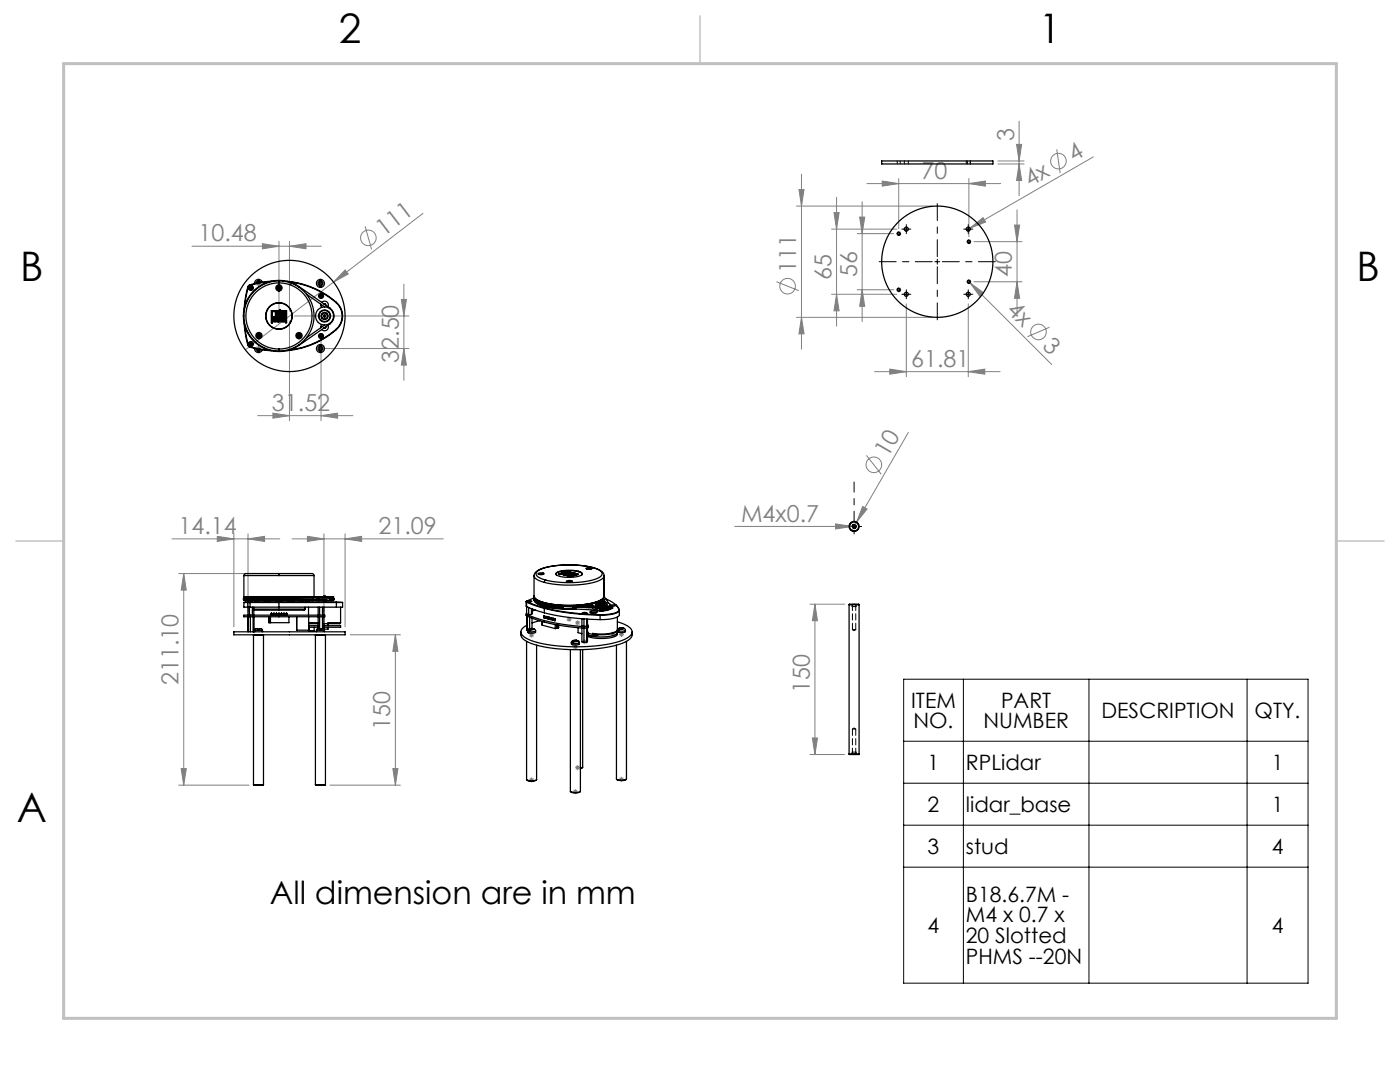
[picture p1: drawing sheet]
<svg xmlns="http://www.w3.org/2000/svg" width="279mm" height="216mm" viewBox="0 0 279 216" stroke-linecap="round" stroke-linejoin="round" font-family="sans-serif">
<defs><g id="words">
<g font-size="8.1">
<text x="67.6" y="8.5">2</text>
<text x="207.3" y="8.5">1</text>
<text x="4" y="56.2">B</text>
<text x="270.7" y="56.2">B</text>
<text x="3.3" y="164.1">A</text>
</g>
<text font-size="6.3" x="53.9" y="180.3">All dimension are in mm</text>
<g font-size="4.7" fill="#808080">
<text x="202.4" y="28.1" transform="rotate(-90 202.4 28.1)">3</text>
<text x="183.9" y="35.6">70</text>
<text x="214.3" y="32.3" transform="rotate(-30 214.3 32.3)">4</text>
<text x="205.6" y="37.4" transform="rotate(-30 205.6 37.4)">4x</text>
<text x="76.6" y="47.3" transform="rotate(-38 76.6 47.3)">111</text>
<text x="39.6" y="48.1">10.48</text>
<text x="158.9" y="54.5" transform="rotate(-90 158.9 54.5)">111</text>
<text x="165.9" y="55.9" transform="rotate(-90 165.9 55.9)">65</text>
<text x="171.1" y="55.3" transform="rotate(-90 171.1 55.3)">56</text>
<text x="202" y="55.3" transform="rotate(-90 202 55.3)">40</text>
<text x="200.7" y="62.1" transform="rotate(45 200.7 62.1)">4x</text>
<text x="207.9" y="69.3" transform="rotate(45 207.9 69.3)">3</text>
<text x="79.6" y="72.4" transform="rotate(-90 79.6 72.4)">32.50</text>
<text x="181.8" y="73.1">61.81</text>
<text x="54.3" y="81.9">31.52</text>
<text x="177.2" y="91.4" transform="rotate(-60 177.2 91.4)">10</text>
<text x="35.6" y="106.5">14.14</text>
<text x="75.6" y="106.5">21.09</text>
<text x="147.9" y="104.1">M4x0.7</text>
<text x="35.7" y="136.7" transform="rotate(-90 35.7 136.7)">211.10</text>
<text x="161.6" y="138.4" transform="rotate(-90 161.6 138.4)">150</text>
<text x="77.9" y="145.7" transform="rotate(-90 77.9 145.7)">150</text>
</g>
<g font-size="4.2">
<text x="181.8" y="141.2">ITEM</text>
<text x="199.8" y="141.2">PART</text>
<text x="219.8" y="143.2">DESCRIPTION</text>
<text x="250.4" y="143.2">QTY.</text>
<text x="182.3" y="145.3">NO.</text>
<text x="196.3" y="145.3">NUMBER</text>
<text x="185.1" y="153.6">1</text>
<text x="192.8" y="153.6">RPLidar</text>
<text x="253.8" y="153.6">1</text>
<text x="185.1" y="162">2</text>
<text x="192.8" y="162">lidar_base</text>
<text x="253.8" y="162">1</text>
<text x="185.1" y="170.4">3</text>
<text x="192.8" y="170.4">stud</text>
<text x="253.8" y="170.4">4</text>
<text x="192.8" y="180">B18.6.7M -</text>
<text x="192.8" y="184.1">M4 x 0.7 x</text>
<text x="185.1" y="186.1">4</text>
<text x="192.8" y="188.2">20 Slotted</text>
<text x="253.8" y="186.1">4</text>
<text x="192.8" y="192.3">PHMS --20N</text>
</g>
</g></defs>
<g fill="none" stroke="#808080" stroke-width=".2">
<path d="M159.4 37.8h1.1l-.5 3.3zM160 34.8v34.9M167 39.4v25.7M173 36.6h26.7M176.1 36.1l3.3 .5-3.3 .5zM179.4 35.6v10M193.4 36.6l3.3-.5v1zM193.4 35.6v11.6M199.2 32.7h5.2M199.2 32.1h5.2M202.9 28.8h1l-.5 3.3zM203.4 24.2v14.9"/>
<path d="M203.4 32.7l.5 3.3h-1zM210.9 29.8l.7 4.7M218.2 31.3l-25.3 14.6M38.3 49.1h25.8M49.6 57.4h1M49.7 57.1l.7 .7M50.1 56.9v1M50.4 57.1l-.7 .7M51.1 56.5h1M51.2 56.2l.7 .7M51.6 56v1M51.9 56.2l-.7 .7"/>
<path d="M52.4 48.6l3.3 .5-3.3 .5zM55.7 48.1v13.9M57.8 49.1l3.3-.5v1zM57.8 48.1v13.9M63.4 56.5h1M63.6 59h1M63.6 56.2l.7 .7M63.7 58.7l.7 .7M63.9 56v1M64.1 58.5v1M64.3 56.2l-.7 .7M64.4 58.7l-.7 .7"/>
<path d="M68.9 53.9l.6 .8-2.9 1.6zM72.9 45.2l1.3 4.6M80.1 59.7h1l-.5 3.3zM80.6 56.7v19.2M84.4 42.6l-35.4 27.2M155 56.2l4.4 1.8M159 41.1h27.1M166 45.7h13M166 58.7h13M166.4 42.4h1.1l-.5 3.3zM167 58.7l.5 3.3h-1.1zM171.1 46.6h7.3"/>
<path d="M171.1 57.8h7.3M171.6 43.3h1l-.5 3.3zM172.1 57.8l.5 3.3h-1zM172.1 40.3v23.9M178.9 46.6h1M178.9 57.8h1M179 46.3l.7 .7M179 57.5l.7 .7M179.4 46.1v1M179.4 57.3v1M179.7 46.3l-.7 .7M179.7 57.5l-.7 .7"/>
<path d="M192.9 56.2h1M192.9 48.2h1M193 55.9l.7 .7M193 47.9l.7 .7M193.4 47.7v1M193.4 55.7v1M193.6 56.4l2.7 2-.8 .7zM193.6 56.4l16.3 16.3M193.6 45.5l2.6-2.1 .5 .9zM193.7 55.9l-.7 .7M193.7 47.9l-.7 .7M194.4 56.2h9.6"/>
<path d="M194.4 48.2h9.6M202.5 44.9h1l-.5 3.3zM203 56.2l.5 3.3h-1zM203 41.9v20.7M49.6 68.6h1M49.7 68.3l.7 .7M50.1 68.1v1M50.4 68.3l-.7 .7M51.1 69.5h1M51.2 69.2l.7 .7M51.6 69v1M51.9 69.2l-.7 .7"/>
<path d="M57.8 64v19.9M58.8 63h22.8M63.4 69.5h1M63.6 67h1M63.6 69.2l.7 .7M63.7 66.7l.7 .7M63.9 69v1M64.1 68v15.9M64.1 66.5v1M64.3 69.2l-.7 .7M64.4 66.7l-.7 .7M64.9 69.5h16.7"/>
<path d="M80.6 69.5l.5 3.4h-1zM159 63.3h27.1M160 63.3l.5 3.3h-1.1zM174.5 74.2h25.1M177.6 73.7l3.3 .5-3.3 .5zM180.9 60.6v14.6M193.2 74.2l3.3-.5v1zM193.2 60.6v14.6M209.5 65.3l-4.4 1.9M51.4 82.9h19M54.5 82.4l3.3 .5-3.3 .5zM64.1 82.9l3.3-.5v1z"/>
<path d="M172.9 90.9l3 3.7M181.3 86.3l-10.3 17.9M34.3 107.5h21.5M35.7 114.4h19M36.7 114.4l.5 3.3h-1zM36.7 114.4v42.3M43.4 107l3.3 .5-3.3 .5zM46.7 106.5v18.6M49.5 107.5l3.3-.5v1zM49.5 106.5v15.6M58.3 107.5h30.2M61.3 107l3.3 .5-3.3 .5z"/>
<path d="M64.6 106.5v15.6M68.9 107.5l3.3-.5v1zM68.9 106.5v18.6M166.7 104.5l3.4 .5-3.4 .6zM170.1 104.7l.7 .7M170.5 104.5v1M170.8 104.7l-.7 .7M171 105h-24.4M171 104.2l-1 1.7M172.2 101.1l.8 .5-2 2.6zM69.9 126.7h10M78.9 126.7v30"/>
<path d="M78.9 126.7l.5 3.3h-1zM105.2 125.7h1M105.3 125.3l.7 .7M105.6 126.7h1M105.7 125.2v1M105.7 126.4l.7 .7M106 125.3l-.7 .7M106.1 126.2v1M106.4 126.4l-.7 .7M113.1 123.6h1M113.2 123.2l.7 .7M113.6 123.1v1"/>
<path d="M113.9 123.2l-.7 .7M114.3 129.1h1M114.5 128.7l.7 .7M114.8 124.3h1M114.8 128.6v1M114.9 123.9l.7 .7M115.2 128.7l-.7 .7M115.3 123.8v1M115.6 123.9l-.7 .7M116.2 128h1M116.3 127.7l.7 .7M116.7 127.5v1"/>
<path d="M117 127.7l-.7 .7M121.8 126.5h1M122 126.2l.7 .7M122.3 126v1M122.7 126.2l-.7 .7M123.5 126.6h1M123.7 126.3l.7 .7M124 126.1v1M124.4 126.3l-.7 .7M161.6 120.6h7M162.6 120.6v30M162.6 120.6l.5 3.3h-1z"/>
<path d="M35.7 156.7h14M36.2 153.4h1l-.5 3.3zM65.8 156.7h14.1M78.4 153.4h1l-.5 3.3zM105.6 155.6h1M105.7 155.3l.7 .7M106.1 155.1v1M106.4 155.3l-.7 .7M114.3 158h1M114.5 157.6l.7 .7M114.8 153.2h1M114.8 157.5v1"/>
<path d="M114.9 152.8l.7 .7M115.2 157.6l-.7 .7M115.3 152.7v1M115.6 152.8l-.7 .7M123.5 155.5h1M123.7 155.2l.7 .7M124 155v1M124.4 155.2l-.7 .7M161.6 150.6h7M162.1 147.3h1l-.5 3.3z"/>
<circle cx="211.2" cy="32.1" r="1.56"/>
<circle cx="73.5" cy="47.5" r="1.56"/>
<circle cx="157.2" cy="57.1" r="1.56"/>
<circle cx="207.3" cy="66.2" r="1.56"/>
<circle cx="174.4" cy="92.7" r="1.56"/>
</g>
<g fill="none" stroke="#000" stroke-width=".2">
<path d="M179.4 57.5l-.3 .3M179.4 46.3l-.3 .3M179.7 57.8l-.3 .3M179.7 46.6l-.3 .3M180.4 58.7h1M180.4 45.7h1M180.9 45.2v1M180.9 58.2v1M186.6 52.2h1M187.1 51.7v1M192.7 58.7h1M192.7 45.7h1"/>
<path d="M193.2 45.2v1M193.2 58.2v1M193.4 55.9l-.3 .3M193.4 47.9l-.3 .3M193.7 56.2l-.3 .3M193.7 48.2l-.3 .3M170 105h1M170.1 105.1a.4 .4 0 0 1 .3-.5 .4 .4 0 0 1 .5 .5 .4 .4 0 0 1-.6 .3M170.5 104.5v1M170.1 120.6v.4M170.9 120.6v.4M180.3 135.5h80.8v60.7h-80.8z"/>
<path d="M192.3 135.5v60.7M217.3 135.5v60.7M248.9 135.5v60.7M170.1 150.1v.5M170.9 150.1v.5M180.3 156.3h80.8M180.3 147.9h80.8M180.3 164.7h80.8M180.3 173h80.8"/>
</g>
<path d="M139.7 3.2v9.5M3.2 107.9h9.5M266.7 107.9h9.5" fill="none" stroke="#c0c0c0" stroke-width=".3"/>
<path d="M12.7 12.7h254v190.5h-254z" fill="none" stroke="#c0c0c0" stroke-width=".6"/>
<path d="M186.1 52.2h-10.6M187.1 51.2v-10.6M187.1 53.2v10.6M188.1 52.2h10.6" fill="none" stroke="#000" stroke-width=".2" stroke-dasharray="15.2 1.3 1.3 1.3" stroke-dashoffset="11.8"/>
<g fill="none" stroke="#000" stroke-width=".2" stroke-dasharray="15.2 1.3 1.3 1.3">
<path d="M180.4 58.7h-.4M180.4 45.7h-.4M180.9 58.2v-.4M180.9 59.2v.4M180.9 45.2v-.4M180.9 46.2v.4M181.4 58.7h.4M181.4 45.7h.4M192.7 58.7h-.4M192.7 45.7h-.4M193.2 58.2v-.4M193.2 59.2v.4"/>
<path d="M193.2 45.2v-.4M193.2 46.2v.4M193.7 58.7h.4M193.7 45.7h.4M169.5 105h-.5M170.5 106v.5M171.5 105h.5"/>
</g>
<path d="M170.5 104v-7.8" fill="none" stroke="#000" stroke-width=".2" stroke-dasharray="15.2 1.3 1.3 1.3" stroke-dashoffset="13.2"/>
<path d="M170.1 121h.8M170.9 150.1h-.8" fill="none" stroke="#000" stroke-width=".2" stroke-dasharray="1.3 .6" stroke-dashoffset=".4"/>
<g fill="#808080">
<path d="M166.7 104.5l3.4 .5-3.4 .6z"/>
<path d="M193.6 45.5l2.6-2.1 .5 .9z"/>
<path d="M68.9 53.9l.6 .8-2.9 1.6z"/>
<path d="M172.2 101.1l.8 .5-2 2.6z"/>
<path d="M193.6 56.4l2.7 2-.8 .7z"/>
<path d="M49.5 107.5l3.3-.5v1zM43.4 107l3.3 .5-3.3 .5z"/>
<path d="M64.1 82.9l3.3-.5v1zM54.5 82.4l3.3 .5-3.3 .5zM193.2 74.2l3.3-.5v1zM177.6 73.7l3.3 .5-3.3 .5zM193.4 36.6l3.3-.5v1zM176.1 36.1l3.3 .5-3.3 .5z"/>
<path d="M61.3 107l3.3 .5-3.3 .5zM68.9 107.5l3.3-.5v1z"/>
<path d="M52.4 48.6l3.3 .5-3.3 .5zM57.8 49.1l3.3-.5v1z"/>
<path d="M80.6 69.5l.5 3.4h-1zM80.1 59.7h1l-.5 3.3zM203.4 32.7l.5 3.3h-1zM202.9 28.8h1l-.5 3.3z"/>
<path d="M78.9 126.7l.5 3.3h-1zM78.4 153.4h1l-.5 3.3zM159.4 37.8h1.1l-.5 3.3zM160 63.3l.5 3.3h-1.1zM166.4 42.4h1.1l-.5 3.3zM167 58.7l.5 3.3h-1.1zM162.6 120.6l.5 3.3h-1zM162.1 147.3h1l-.5 3.3z"/>
<path d="M36.7 114.4l.5 3.3h-1zM36.2 153.4h1l-.5 3.3z"/>
<path d="M171.6 43.3h1l-.5 3.3zM172.1 57.8l.5 3.3h-1zM202.5 44.9h1l-.5 3.3zM203 56.2l.5 3.3h-1z"/>
</g>
<path d="M179.1 57.8l.3 .3v-.3zM179.4 57.5v.3h.3zM193.1 56.2l.3 .3v-.3zM193.4 55.9v.3h.3zM193.1 48.2l.3 .3v-.3zM193.4 47.9v.3h.3zM179.1 46.6l.3 .3v-.3zM179.4 46.3v.3h.3z" fill="#000"/>
<g fill="none" stroke="#000" stroke-width=".25">
<path d="M176 32.1h22.2v.6h-22.2zM49.4 57.3h.1M49.4 57.3l-.4 2.3-.3 2M49.5 57.3l-.7 3.9M49.9 56.8l-.5 .5M49.9 56.8v.1M49.9 56.9l-.4 .4M51.4 56.1v-.3h.2h.1v.3M51.4 56.1l-.3 .4M51.4 56.1v.4M51.7 56.1l.3 .3M51.7 56.1v.3"/>
<path d="M52.3 56.3a.8 .8 0 0 0-.9-.5 .8 .8 0 0 0-.6 .8M53.8 56.2l-3.9 .7M54.2 56.1l-2.2 .3-2.1 .4M55.7 56.4a6.6 6.6 0 0 0-6.6 6.6 6.6 6.6 0 0 0 6.6 6.6M55.7 56.4a6.6 6.6 0 0 1 6.6 6.6 6.6 6.6 0 0 1-6.6 6.6M55.7 56.8a.62 .62 0 0 1 .6 .6 .62 .62 0 0 1-.6 .7M55.7 56.8a.62 .62 0 0 0-.6 .6 .62 .62 0 0 0 .6 .7M55.7 56.8v.2M55.7 57.9v.2M55.7 57a.42 .42 0 0 1 .4 .4 .42 .42 0 0 1-.4 .5M55.7 57a.42 .42 0 0 0-.4 .4 .42 .42 0 0 0 .4 .5M55.7 56v.4"/>
<path d="M55.7 56a7 7 0 0 1 7 7 7 7 0 0 1-7 7M55.7 56a7 7 0 0 0-7 7 7 7 0 0 0 7 7M57.2 56.1a17.5 17.5 0 0 1 9.9 4.2M57.7 56.2a17.4 17.4 0 0 1 9.4 4.2M58.1 56.7l-.1 .1M59.7 57.2a7.1 7.1 0 0 0-11.1 5.8M59.7 57.2v.1M59.7 57.2l6.2 4.3M61.2 58.7l3.6 2.5M63.8 56.1v-.3h.1h.2v.3M63.8 56.1a.48 .48 0 0 0-.3 .4 .48 .48 0 0 0 .3 .5M63.8 57v.3h.1h.2v-.3"/>
<path d="M63.8 56.1v.9M64.1 56.1a.48 .48 0 0 1 .3 .4 .48 .48 0 0 1-.3 .5M64.1 56.1v.9M48.6 63a7.1 7.1 0 0 0 11.1 5.9M48.6 63h.1M48.7 64.5l.3 2 .4 2.3M48.8 64.9l.7 3.9M49.4 68.8l.5 .5M49.5 68.8l.4 .4M49.5 68.8h-.1M49.9 69.3l2.1 .4 2.2 .3M49.9 69.2v.1"/>
<path d="M49.9 69.2l3.9 .7M50.8 69.5a.8 .8 0 0 0 .6 .8 .8 .8 0 0 0 .9-.5M51.1 69.6l.3 .4M51.4 70v.3h.2h.1v-.3M51.4 69.6v.4M51.7 66.3a.62 .62 0 0 1 .6 .7 .62 .62 0 0 1-.6 .6M51.7 66.3a.62 .62 0 0 0-.6 .7 .62 .62 0 0 0 .6 .6M51.7 66.3v.2M51.7 67.4v.2M51.7 66.5a.42 .42 0 0 1 .4 .5 .42 .42 0 0 1-.4 .4M51.7 66.5a.42 .42 0 0 0-.4 .5 .42 .42 0 0 0 .4 .4M51.7 69.7v.3"/>
<path d="M52 69.7l-.3 .3M54.1 63.2h.7v1h-.4l-.1 .2h-.2zM54.1 62h.7v.2h-.4l-.1 .8h-.2zM54.4 63.4h.2v.6h-.2zM55 63.2h.6v.6h-.4v.2h.4v.2h-.6zM55 62h.6v1h-.6zM55.2 62.2h.2v.6h-.2zM55.2 63.4h.2v.2h-.2zM55.7 60.4a2.66 2.66 0 0 1 2.6 2.6 2.66 2.66 0 0 1-2.6 2.7M55.7 60.4a2.66 2.66 0 0 0-2.7 2.6 2.66 2.66 0 0 0 2.7 2.7M55.7 69.6v.4M55.7 60.4h.1"/>
<path d="M55.7 65.6v.1M55.7 60.4a2.6 2.6 0 0 1 2.6 2.6 2.6 2.6 0 0 1-2.6 2.6M55.7 60.4a2.6 2.6 0 0 0-2.6 2.6 2.6 2.6 0 0 0 2.6 2.6M55.8 63.2h.6v1h-.6v-.6h.4v-.2h-.4zM55.8 61.8h.2v.2h.4v1h-.6zM56 62.2h.2v.6h-.2zM56 63.8h.2v.2h-.2zM56.6 62h.6v1h-.6zM56.6 63.2h.2v.4h.4v-.4h-.2v1.2h.2v-.6h-.4v.4h-.2zM56.8 62.2h.2v.6h-.2zM57 63.8h.1M57 63.6h.1"/>
<path d="M57 62.6v.1M59.7 66.3a.62 .62 0 0 1 .6 .7 .62 .62 0 0 1-.6 .6M59.7 66.3a.62 .62 0 0 0-.6 .7 .62 .62 0 0 0 .6 .6M59.7 66.3v.2M59.7 67.4v.2M59.7 66.5a.42 .42 0 0 1 .4 .5 .42 .42 0 0 1-.4 .4M59.7 66.5a.42 .42 0 0 0-.4 .5 .42 .42 0 0 0 .4 .4M59.7 68.8v.1M63.8 69.1v-.3h.1h.2v.3M63.8 69.1a.48 .48 0 0 0-.3 .4 .48 .48 0 0 0 .3 .5M63.8 70v.3h.1h.2v-.3M63.8 69.1v.9"/>
<path d="M64 63.8l-.1 .1M64 60.7l.2 .6M64.1 69.1a.48 .48 0 0 1 .3 .4 .48 .48 0 0 1-.3 .5M64.1 69.1v.9M64.2 64.8l-.2 .6M64.2 60.3a.76 .76 0 0 1 1-.1 .76 .76 0 0 1 .2 1M64.4 63.5l-.1 .1M64.6 63h.1M64.6 63a.2 .2 0 0 1 .2-.2 .2 .2 0 0 1 .2 .2M64.6 63a.2 .2 0 0 0 .2 .2 .2 .2 0 0 0 .2-.2M64.6 60.6l.4 .1v.2M64.7 63l.1 .1 .1-.1"/>
<path d="M64.7 63l.1-.1 .1 .1M64.7 60.7h.2l.1 .2M64.8 64.8l-3.6 2.6M64.9 63h.1M65 65.2l-.1 .2h-.2M65 65.2v.2l-.4 .1M65.3 62.5l-.1 .1M65.3 62.5a.7 .7 0 0 1 0 1 .7 .7 0 0 1-1 .1M65.3 62.5a.7 .7 0 0 0-1 .1 .7 .7 0 0 0 0 1M65.4 64.9a.76 .76 0 0 1-.2 1 .76 .76 0 0 1-1-.1M65.5 62.3a1.1 1.1 0 0 0-1.5 0 1.1 1.1 0 0 0 0 1.5M65.5 62.3a1.1 1.1 0 0 1 .1 1.5 1.1 1.1 0 0 1-1.6 0"/>
<path d="M65.6 62.2l-.1 .1M65.8 64.5l.1 .1M65.9 61.5a1.9 1.9 0 0 1 0 3.1M65.9 61.5l-.1 .1M65.9 64.6l-6.2 4.3M67.1 60.4a3.5 3.5 0 0 1 0 5.3M67.1 65.7v.1M67.1 65.7a17.2 17.2 0 0 1-9.4 4.1M67.1 60.3v.1M67.1 60.3a3.6 3.6 0 0 1 0 5.5M67.1 65.8a17.5 17.5 0 0 1-9.9 4.2M48.6 119.5l.2 .2h10.8"/>
<path d="M48.6 119.5h11.1M48.7 119h14zM48.7 119.7h14v.1h-14zM48.7 114.8v4.3h7M48.7 114.8h7M49.8 119.7h.1M49.8 119.8v.3M49.9 119.8v.2h.4v-.2M49.9 119.7h.1M50.1 119.7h.1M50.1 119.8v.2M50.2 119.2h3"/>
<path d="M50.3 119.7h.1M50.9 119.8v.2h.8v-.2M50.9 119.7h.1M51.1 119.7h.1M51.1 119.8v.2M51.7 119.7h.1M52.7 119.8v.2h1.1v-.2M52.7 119.7h.1M52.8 119.7h.1M52.8 119.8v.2M53.8 119.7h.1M54.4 119.1v.2"/>
<path d="M55.1 119.8v.2h1.2v-.2M55.1 119.7h.1M55.1 119.8v.2M55.3 119.9h.1M55.3 119.1v.2M55.3 119.7h.1M55.3 119.8v.1M55.7 114.4h-6.2a.59 .59 0 0 0-.8 .4M55.7 114.4h6.1a.59 .59 0 0 1 .9 .4M55.7 119.2h-6.9l.1 .1M55.7 119.2h6.9l-.2 .1M55.7 114.4v.4"/>
<path d="M55.7 119.1v.1M55.7 114.8h7M55.7 119.7h.1M55.7 119.2v.1M56.1 119.1v.2M56.1 119.7h.1M56.1 119.8l-.8 .1M56.2 119.1v.2M56.2 119.7h.1M56.3 119.7h.1M57.5 119.8v.2h1.1v-.2M57.5 119.7h.1"/>
<path d="M58.5 119.7h.1M58.5 119.8v.2M58.6 119.7h.1M59.6 119.3h-10.8l-.2 .2M59.6 119.3l.1 .2M59.6 119.7h5.7M59.6 119.3h6.1M59.6 119.8v.2h.8v-.2M59.6 119.7h.1M59.7 119.5l-.1 .2M60.3 119.7h.1M60.3 119.8v.2"/>
<path d="M60.4 119.7h.1M61.1 119.8v.2h.4v-.2M61.1 119.7h.1M61.2 119.2h-3M61.2 119.7h.1M61.2 119.8v.2M61.3 119.7h.1M61.3 119.8v.2M61.5 119.7h.1M61.6 119.7h.1M61.6 119.8v.3M62.7 114.8v4.3h-7"/>
<path d="M63 119.1v-.1h3.6v.1M63 119.7v.1h3.6v-.1M63 119.1h.5M63 119.7h.5M63 119.1v.1M63 119.7h.1M63 119.2h.3M63.5 119.1l.1 .1M63.5 119.1h3.1M63.5 119.7h3.1M63.5 119.7h.1M63.6 119.2h-.5l.1 .1"/>
<path d="M63.6 119.2h2.8M63.6 119.2l.1 .1M64.6 119h.1M64.6 119l.1-.1 .3 .1M64.6 119.8v.3M64.9 119h.1M65 119h.1M65 119.8v.3M65.7 119.3h.8l.2 .2M65.7 119.3l.2 .2M65.9 119.5l-.1 .2M65.9 119.5h.8"/>
<path d="M66.4 119.2l-.1 .1M66.5 119.7h.1M66.5 119.2h.1M66.6 119.1v.1M66.7 119.5l-.2 .2M105.2 119.9l-.2 .2M105.2 119.9v.2M105.2 119.9a.73 .73 0 0 1 .9 .1 .73 .73 0 0 1-.9-.1zM106.5 119.4l.2 .5a9.6 9.6 0 0 0 5.6 1.5v-.1M106.5 119.4a2.21 2.21 0 0 0 2 1.3l1.7 .4 2.1 .2M106.5 119.4l-1.3 .5M106.6 119.1l-.1 .3"/>
<path d="M106.6 114.9a2.29 2.29 0 0 0 2 1.3M106.6 119a2.29 2.29 0 0 0 2 1.4M106.6 114.9v4.1M106.6 119.8a2.5 2.5 0 0 0 2 1.2 21.9 21.9 0 0 0 6.4 .5M106.6 119.7a2.57 2.57 0 0 0 2 1.2M106.6 119.2l.1 .2a3.8 3.8 0 0 0 2 1M106.8 119.6a6.8 6.8 0 0 0 4.2 1.3l1.4 .1M107.1 119.8l.2 .2M107.2 119.8a10.4 10.4 0 0 0 5.2 1.2M107.5 114.6h.1M107.6 114.6h.7M108.3 114.6h-.7"/>
<path d="M108.3 114.6h.1M108.4 114.4l.2 .1-.2 .1h-.9M108.4 114.4h-.9l-.1 .1 .1 .1M108.4 114.4l-.1 .2M108.9 115.7l-.3 .5M111.5 114.5h.1M111.6 114.5v.1M111.6 114.5h.1M111.6 114.5l.1 .1M111.7 114.6h.1M111.7 114.5h.1M111.7 115h.1"/>
<path d="M111.7 114.5v.1M111.8 114.5l-.1 .1M111.8 114.5h-.1M111.8 114.5l.3 .1M111.8 114.5h.3M111.8 114.5h.1M112.1 114.5v.1M112.4 114.3l.1 .1-.4 .1M112.4 114.3l-.4 .1 .1 .1M112.4 114.4h.1M112.4 114.4l-.3 .1M112.4 114.3v.1"/>
<path d="M112.5 114.2h.1M112.5 114.2v.1M112.6 114.7l-.3-.1 .3 .1M112.6 114.7h.1M112.6 114.6h.1M112.6 114.6h-.1l.3 .1M112.6 114.2h.1M112.6 114.2l.1 .1M112.6 114.7l.1 .1M112.7 114.6h.1M112.7 114.3h.1M112.7 114.8h.1"/>
<path d="M112.7 114.5v.1M112.7 114.5l-.1 .1M112.7 114.6h.3M112.7 114.7v.1M112.7 114.7h.1M112.7 114.2v.1M112.8 114.7h.1M112.8 114.7h-.1M112.8 114.7v.1l.5 .1M112.8 114.4l-.4-.2-.9 .3M112.8 114.7l.5 .2M112.8 114.4h.1"/>
<path d="M112.8 114.4l-.7 .1M113 114.5h-.2h.2M113 114.5h.1h-.1M113 114.5h.1M113 114.5h-.1M113.1 114.4l.4 .1M113.2 116.1h.1M113.3 114.1l-.6 .2M113.3 114.6l.2 .1M113.3 114.1l-.6 .1M113.3 114.7h.1l-.2 .1M113.3 114.8h.1"/>
<path d="M113.3 114.1l.2 .1M113.3 114.1h.1M113.3 114.7v.1M113.3 114.9h.1M113.3 114.7h-.2l.2 .1M113.4 114.5l-.4-.1-.9 .2M113.4 114.5l.2 .2M113.4 114.6l.3 .1h-.1M113.4 114.5l-.4 .1M113.5 114.9h-.1l.1 .1M113.5 114.9l.2 .2M113.5 115h.2"/>
<path d="M113.5 114.5l.6 .2M113.6 114.7h.1M113.7 114.1l-.2 .1M113.7 115v.1M113.7 114.1h.1M113.7 114.1l-.4-.1-.8 .2M113.7 114.6h.4M113.8 114.9h.5M113.8 114.9h.1M113.8 114.9h-.3M113.8 114.2l.2 .1-.5 .1M113.8 114.2v.1"/>
<path d="M113.8 114.2l-.4 .2h.1M113.8 114.3l-.3 .1M113.8 114.3h.1M113.9 116.1h-.6M114 114.9h.1M114 114.7l-.7 .2M114.1 115.9l.2 .1-.2 .1h-.9M114.1 115.9h-.9l-.2 .1 .2 .1M114.1 115.9l-.2 .2M114.1 114.5h.1M114.1 114.9l-.4 .2M114.1 114.9h.1"/>
<path d="M114.1 114.9l-.4 .1M114.1 114.7h.2l-.3 .1 .3 .1M114.1 114.6v.1M114.3 114.9h.1M114.3 114.7l.4 .1M114.3 114.3l-.5-.1-.7 .2M114.3 114.3h.1M114.3 114.3l-.8 .2M114.4 114.4h.1l-.4 .1M114.4 114.4v.1M114.4 114.4l-.3 .1M114.4 114.4l-.4 .1h.1"/>
<path d="M114.4 114.4h.1M114.5 114.8l-.2 .1M114.5 114.8l-1 .2M114.7 114.3l-2 .4M114.7 114.3v.1M114.7 114.8l-.4-.1v.1M114.7 114.3l-.2 .1h.3M114.7 114.8h.1M114.8 114.4l-.7 .2M114.8 114.4v.1M115 114.5l.1 .1-.4 .1M115 114.6l-.3 .1"/>
<path d="M115 114.5l-.5 .2h.2M115 114.6h.1M115 114.5v.1M115.4 114.6l-.7 .2M115.4 114.6l-.4-.1-1.7 .4M115.4 114.1l.7 .3v.3M115.4 114.1a5.9 5.9 0 0 0-4.4 .4l.1 .2M115.5 114l.6 .3 .1 .3a5.1 5.1 0 0 1-3.9 .5l-.6-.1M115.5 114a7.3 7.3 0 0 0-4.5 .3l-.1 .1 .2 .3 .6 .3M115.5 114l-.1 .1M117.8 113.5l-.7 .1M117.8 113.5l-.6 .1"/>
<path d="M118 113.3l.2 .1-.2 .2h-.9M118 113.3h-.9l-.2 .1 .2 .2M118 113.3l-.2 .2M118.2 113.2l1.5 .6a.72 .72 0 0 1 .5 .7 .72 .72 0 0 1-.6 .7 18.1 18.1 0 0 1-9.8 .8l-.9-.3M118.2 113.2a19.9 19.9 0 0 0-10.3 .4l-.6 .4a.67 .67 0 0 0-.3 .6 .67 .67 0 0 0 .5 .6l1.4 .5M118.2 113.2h.1M118.3 113.2l1.5 .6 .6 .5 .2 .5M118.3 113.2a20.7 20.7 0 0 0-10.3 .3l-1.1 .7-.3 .7M120.1 119.7l-1 .5M120.4 119.5l.5 .7M120.5 115.5l.1-.3-.1 .3M120.5 115.5v3.8"/>
<path d="M120.5 115.5h.1M120.5 119.3h.1M120.5 119.3l.1-.4a1.98 1.98 0 0 1-1.8 1.3 20.5 20.5 0 0 1-11.4-.4l-.6-.4-.2-.5a2.14 2.14 0 0 0 1.9 1.3 20.5 20.5 0 0 0 11.3-.4l.7-.5M120.5 119.6l-.5 .6M120.5 119.3l-1.1 .9M120.6 119.7l-.4 .5M120.6 116.4v-.1v2.7a1.47 1.47 0 0 1-1.4 1.1 21.6 21.6 0 0 1-10.6 .3M120.6 114.8v.1M120.6 119.7l-.3 .5M120.6 114.9a1.98 1.98 0 0 1-1.8 1.2 22.3 22.3 0 0 1-10.2 .1M120.6 117.3v.1M120.6 114.9v1.4"/>
<path d="M120.6 119l.9 1.4M120.9 119.5a4.2 4.2 0 0 1 2.6 2.1M46.7 126.1h22.2v.6h-22.2zM49 120.2h-.2M49 120.1h.5M49.4 120.2h.5M49.4 121.1h.5M49.4 120.2h-.7v.9h.7M49.4 123.1h.5M49.4 122.7h.5M49.4 122.7h-.7v.4h.7M49.4 120.2v.9"/>
<path d="M49.4 122.7v.4M49.5 121.1v1.6M49.5 123.1v3M49.5 120.1l-.1 .1M49.5 120.1h.4M49.8 121.1v1.6M49.9 121.1h5.8M49.9 120.2h5.8M49.9 123.1h5.8M49.9 122.7h5.8M49.9 120.2v.9M49.9 122.7v.4"/>
<path d="M49.9 120.1v.1M49.9 120.1h5.8M50 123.1v3M50.4 121.1v1.6M50.5 123.1v3M50.6 126.8h2M50.6 126.8v29.8M50.6 123.1v3M50.6 121.7h5.1M50.6 121.5h5.1M50.6 121.1v1.6M50.7 126.7l-.1 .1"/>
<path d="M50.8 125.8v-.2a.44 .44 0 0 1 .7 0h.1a.42 .42 0 0 1 .4-.1 .42 .42 0 0 1 .4 .3M50.8 125.8h1.6M50.8 125.8v.3M52.4 125.8v.3M52.5 126.7l.1 .1M52.6 126.8v29.8M53.7 123.1v1.1M53.7 123.1h.1M53.7 124.1h.1M53.7 124.2h.1M53.8 123.1h.1M54 123.1v1.1"/>
<path d="M54.1 122.4h.1M54.1 122.6h.1M54.1 122.4v.2M54.1 122.6v.1M54.2 122.4v.2M54.2 122.6l.1 .1M54.6 122.4h.1M54.6 122.4v.3M54.7 122.4h.1M54.7 122.4h-.1M54.7 122.4v.3M55.1 122.4h.1"/>
<path d="M55.1 122.4v.3M55.2 122.4h.1M55.2 122.4h-.1M55.2 122.4v.3M55.6 122.4h.1M55.6 122.4v.3M55.7 120.1h11.4M55.7 120.2h11.4M55.7 120.1v.1M55.7 121.1h11.4M55.7 121.5v.2M55.7 123.1h8.7"/>
<path d="M55.7 122.7h8.7M55.7 122.4h.1M55.7 121.5h5.2M55.7 120.2v.9M55.7 122.7v.4M55.7 122.4h-.1M55.7 122.4v.3M56.1 122.4h.1M56.1 122.4v.3M56.2 122.4h.1M56.2 122.4h-.1M56.2 122.4v.3"/>
<path d="M56.6 122.4h.1M56.6 122.4v.3M56.7 122.4h.1M56.7 122.4h-.1M56.7 122.4v.3M57.1 122.6h.1M57.1 122.4h.1M57.1 122.4v.2M57.1 122.6v.1M57.2 122.4h.1M57.2 122.4h-.1M57.2 122.4v.2"/>
<path d="M57.2 122.6l.1 .1M57.7 123.1v1.1h-4M59.2 123.1v2.6M59.2 125.7h.1M60.9 121.5l-.2 .2h-5M60.9 121.1v.4M61.6 125.7l.1 .1M61.6 121.1v1.6M61.6 124.4h1.9M61.6 124.8h1.9M61.6 124.2h1.9M61.6 123.1v2.6h-2.4"/>
<path d="M62.7 125.2v.6h-1M62.9 126.8h2M62.9 126.8v29.8M63 126.7l-.1 .1M63.1 125.8l.1-.2a.44 .44 0 0 1 .7 0h.1a.42 .42 0 0 1 .4-.1 .42 .42 0 0 1 .3 .3M63.1 125.8h1.6M63.1 125.8v.3M63.5 125.2h-1.8v.6M63.5 121.1v1.6M63.5 123.1v2.3M63.8 121.1v1.6M63.8 123.1v2.3"/>
<path d="M64.4 121.1v1.6M64.4 123.1v2.3M64.4 122.7h.4v.4h-.4M64.4 122.7v.4M64.6 123.1v2.4h.9v-.3M64.6 124.8h3.4v.4h-3.4M64.6 121.1v1.6M64.7 125.8v.3M64.8 126.7l.1 .1M64.9 126.8v29.8M67.1 120.1l1.3 .1M67.1 120.1v.1"/>
<path d="M67.1 120.2h1.3M67.1 120.2v.9M67.9 124.2l-.1 .2M68 124.2h-2.5v.6M68 124.2a.61 .61 0 0 1-.9 .2h-2.5M68 121.1v3.1M68.4 120.2v.9h-1.3M104 126.1a1.93 1.93 0 0 0 1.6 2.1 32.9 32.9 0 0 0 16.1 .8 6.5 6.5 0 0 0 4.4-1.9l.1-1M105 120.1l.1 .9 3.5 1.3M105 122.5l.1 .4M105 120.1l.1 .1M105 120v.1"/>
<path d="M105.1 128v27.5M105.1 120.2l3.5 1.2M105.1 122.4v.2l.8 .3 2.7 .9M105.1 122.9l3.5 1.2M105.1 120.2v2.7M105.1 122.5l.4 .1M105.1 122.9l.1 2.9M105.2 120.1l3.5 1.2M105.2 120.1l-.1 .1M105.2 125.8h.1M105.2 122.9v2.9M105.3 125.9v.2a1.58 1.58 0 0 0 1.6 0v-.2"/>
<path d="M105.5 121.2v1.4M105.7 125.6l-.3 .3M105.7 123.2v2.3M105.7 125.8l-.3 .1M105.9 125.7l-.2 .2h-.3M106.1 122.6h-.6M106.1 121.5v1.1M106.2 123.3v2.1M106.2 121.5v1l-.1 .1M106.3 125.4l.2 .1M106.3 125.4a.4 .4 0 0 0-.6 .2M106.3 125.4l-.6 .2"/>
<path d="M106.4 125.4a.83 .83 0 0 0-1.1 .5M106.5 125.5l.3 .1 .1 .3M106.5 125.5a.4 .4 0 0 1-.6 .2M106.5 125.5l-.6 .2M106.8 121.7l-.6 .2M106.9 125.9a1.59 1.59 0 0 1-1.6 0M107.1 128.7v26.8M107.7 123.9l-1.5 .4M108.2 124v.7l2.6 .7M108.5 123.3h.2zM108.5 122.9h.1M108.5 123.1l.1 .1"/>
<path d="M108.5 122.9v.2M108.5 123.1v.2M108.6 122.9h.1M108.6 120.4a20.7 20.7 0 0 0 9.8 0M108.6 121.4a47.9 47.9 0 0 0 11.2 1.4M108.6 122.3a47.9 47.9 0 0 0 11.2 1.3M108.6 123.8a43.1 43.1 0 0 0 7.9 1.2M108.6 124.1a43.1 43.1 0 0 0 7.9 1.2M108.6 120.9a20.4 20.4 0 0 0 5.2 .6M108.6 121.4v.9M108.6 123.8v.3M108.6 120.9h.1"/>
<path d="M108.6 123.2l.1 .1M108.6 122.9h-.1M108.7 123.1v.1M108.7 123.1l-.1 .1M108.7 122.9h-.2M108.7 122.9v.2M108.7 121.3a48.3 48.3 0 0 0 11.1 1.4M108.7 121.3l-.1 .1M108.9 123h.1M108.9 123.3h.1M108.9 123v.4M109 123h.1"/>
<path d="M109 123h-.1M109 123v.4M109.2 123.1h.1M109.2 123.4h.2M109.2 123.1v.4M109.3 123.1h.1M109.4 123.1h.1M109.4 123.1h-.2M109.4 123.1v.4M109.6 123.5h.1M109.6 123.2v.4M109.7 123.2h.1"/>
<path d="M109.6 123.2h.1M109.7 123.2h-.1M109.7 123.2v.4M110 123.3h.1M110.1 123.3h-.2M110.1 123.3l-.1 .4-.1-.1v-.3M110.3 123.4h.1M110.3 123.4l.1 .4v-.4M110.4 123.4h.1M110.4 123.4h-.1M110.6 123.8h.2zM110.6 123.7v.1"/>
<path d="M110.6 123.7h.2M110.7 123.5l-.1 .2M110.7 123.5h.1M110.8 123.5h.1M110.8 123.7h.1M110.8 123.5h-.1M110.8 123.5v.2M110.8 124.6v.8M111.2 124.7v.4M111.2 124.7v.5M111.2 125.2l-.4 .2M111.2 125.2h.1"/>
<path d="M111.3 124.7v.5M111.5 124.7v.5h-.2M112.4 121l-.1 .3M112.4 121l7.3 .4M113.1 121.4l6.2 .3M113.8 129.6v28.3M114 128.2v.3a1.58 1.58 0 0 0 1.6 0v-.3M114.4 128l-.2 .2M114.5 128.1l-.3 .1M114.6 128l-.2 .3-.2-.1M115 127.8h.2M115 127.8a.4 .4 0 0 0-.6 .2"/>
<path d="M115 127.8l-.6 .2M115.1 127.8a.83 .83 0 0 0-1.1 .4M115.3 127.8l.2 .2 .1 .2M115.3 127.8a.4 .4 0 0 1-.7 .2M115.3 127.8l-.7 .2M115.4 125.3v.9l.7 .2M115.6 128.2a1.59 1.59 0 0 1-1.6 0M115.8 129.6v28.3M116.1 125.3v2.8l.4 .1M116.1 123.5v1.4l.4 .1M116.2 122.3a.74 .74 0 0 1 .9 .1 .74 .74 0 0 1-.9-.1zM116.3 129.6v23.5"/>
<path d="M116.5 125v.3M116.5 123.5v1.5M116.5 125.3v2.9M117.1 128.2h-.6M117.1 123.5v1.5M117.1 125.3v2.9M117.1 125h-.6M117.2 124.7l.2 .1-.1 .2h-.8M117.2 126.2h.1M117.2 126.1l.1 .6 1 .3M117.2 125.3v2.7l-.1 .2M117.2 123.5v1.3l-.1 .2"/>
<path d="M117.3 126.3l1 .3M117.4 124.8l-.1 .5h-.8M117.7 122.1l.2-.1a1.29 1.29 0 0 1 1.3 .2l-.2 .1a1.29 1.29 0 0 1-1.3-.2zM118.2 120.7h.1M118.2 120.7v.1M118.2 120.8l.2 .2M118.2 120.6l-1.6 .3-2.4 .2M118.2 120.6a4.1 4.1 0 0 1 3.6 0 1.53 1.53 0 0 1-1.7 .5 2.33 2.33 0 0 1-1.9-.4zM118.3 120.9l-2 .3M118.3 126.4l.1 .1M118.3 126.4v.6M118.3 121.2l.2-.2 .5 .3"/>
<path d="M118.3 121.2l-.1 .1M118.3 121.2v.1M118.3 121.1l-.1 .2M118.4 121l-1.4 .2M118.4 121.1l-.9 .2M118.4 121.1l-.1 .1M118.4 121h.1a4.9 4.9 0 0 0 2.9 .1M118.5 121l-.1 .1M118.6 121.7a4.1 4.1 0 0 0 3.2-.2v-.2a3.2 3.2 0 0 1-2.8 .4M118.9 120.6a2.77 2.77 0 0 1 2.3 0 2.24 2.24 0 0 1-2.4 0zM118.9 120.8l.5-.1v.2M119 122.3h-1.1"/>
<path d="M119.4 120.8l-.3 .1M119.4 120.6l.6-.1 .6 .1a1.02 1.02 0 0 1-1.2 0zM119.5 126.6l-1.2 .4M119.6 121.9h.9M119.7 121.4v.2M119.7 121.4h.2M119.8 122.8v.8M119.8 122.7v.1M119.8 120.7h.1M119.8 120.7h.4M119.8 121.9h.1M119.9 120.5l-.1 .2"/>
<path d="M119.9 120.5h.1M119.9 120.5l.2 .1M120.1 120.6l.1 .1M120.2 120.7h.1M120.2 120.7h-.4M120.2 121.9h.1M120.6 120.8l.3 .1M121.1 120.8l-.5-.1v.2M121.4 121.1l.3-.2a2.21 2.21 0 0 1-2 .5M121.5 121.1h.1M121.5 121.1v.1M121.9 120.9h.1"/>
<path d="M121.8 120.7h.1M121.8 121.4h.3M121.8 120.7a3.7 3.7 0 0 1-3.5 .2l-.1-.1M121.8 120.9l.1 .2M121.9 120.9v.1M121.9 120.8a.74 .74 0 0 1 .9 .1 .74 .74 0 0 1-.9-.1zM121.9 121.1l-.7 .4-1.5 .1M121.9 121.1a2.27 2.27 0 0 1-2.2 .7v-.2M121.9 121.1l.4 .2-.5 .2M122.2 126.4h.1M122.2 126.4a10.2 10.2 0 0 1-3.8 .1M122.3 126.3a10.4 10.4 0 0 1-4 .1"/>
<path d="M122.3 126.3l-.1 .1M122.9 120.7l.7 1M123 128.7v26.7M123.1 126l.1 .2a1.97 1.97 0 0 1-1.9 .8 9 9 0 0 1-4.1-.3M123.1 125.9l-.9 .5M123.2 123.1v2.6l-.2 .2-.7 .4M123.2 126.2v.3a1.75 1.75 0 0 1-1.7 .8 9.3 9.3 0 0 1-4.3-.3M123.2 124.1a3.9 3.9 0 0 1 3 1.9 2.32 2.32 0 0 1-2 1.8 33.3 33.3 0 0 1-18.1 0 2.54 2.54 0 0 1-2.1-1.7l.3-.7 .8-.6M123.2 125.7a1.58 1.58 0 0 0 1.6 0v.3a1.59 1.59 0 0 1-1.6 0zM123.5 121.6a.97 .97 0 0 1-1 .8l-2.7 .3M123.5 121.6l.1 .2M123.6 125.5l-.2 .2"/>
<path d="M123.6 121.8a2 2 0 0 1-1.9 .8l-1.9 .2M123.6 121.8v.9a1.97 1.97 0 0 1-1.9 .8l-1.9 .1M123.7 125.7h-.3M123.8 125.5l-.2 .3-.2-.1M124.2 125.3l.2 .1M124.2 125.3a.4 .4 0 0 0-.6 .2M124.2 125.3l-.6 .2M124.3 125.3a.91 .91 0 0 0-1.1 .4M124.5 125.4l.2 .1 .1 .2M124.5 125.4a.4 .4 0 0 1-.7 .1M124.5 125.4l-.7 .1M125 128v27.4"/>
<path d="M169.5 120.7l.1-.1 1.9 .1M169.5 120.7h2M169.5 120.7v29.8M171.5 120.7v29.8M50.6 156.6l.1 .1 1.9-.1M50.6 156.6h2M62.9 156.6l.1 .1 1.9-.1M62.9 156.6h2M105.1 155.5a2 2 0 0 0 2 0M105.1 155.5a1.54 1.54 0 0 0 2 0M113.8 157.9a2 2 0 0 0 2 0M113.8 157.9a1.29 1.29 0 0 0 1.6 .3l.4-.3"/>
<path d="M116.3 153.1l-.5 .3M116.3 153.1l-.5 .2M123 155.4a2 2 0 0 0 2 0M123 155.4a1.29 1.29 0 0 0 1.6 .3l.4-.3M169.5 150.5l.1 .1 1.9-.1M169.5 150.5h2"/>
<circle cx="50.1" cy="57.4" r=".2"/>
<circle cx="50.1" cy="57.4" r=".5"/>
<circle cx="50.1" cy="57.4" r=".26"/>
<circle cx="55.7" cy="57.4" r=".22"/>
<circle cx="55.7" cy="57.4" r=".14"/>
<circle cx="55.7" cy="57.4" r=".16"/>
<circle cx="63.9" cy="56.5" r=".8"/>
<circle cx="64.1" cy="59" r=".5"/>
<circle cx="64.1" cy="59" r=".2"/>
<circle cx="64.1" cy="59" r=".26"/>
<circle cx="179.4" cy="46.6" r=".3"/>
<circle cx="179.4" cy="57.8" r=".3"/>
<circle cx="180.9" cy="58.7" r=".4"/>
<circle cx="180.9" cy="45.7" r=".4"/>
<circle cx="187.1" cy="52.2" r="11.1"/>
<circle cx="193.2" cy="58.7" r=".4"/>
<circle cx="193.2" cy="45.7" r=".4"/>
<circle cx="193.4" cy="56.2" r=".3"/>
<circle cx="193.4" cy="48.2" r=".3"/>
<circle cx="50.1" cy="68.6" r=".2"/>
<circle cx="50.1" cy="68.6" r=".5"/>
<circle cx="50.1" cy="68.6" r=".26"/>
<circle cx="51.7" cy="67" r=".16"/>
<circle cx="51.7" cy="67" r=".22"/>
<circle cx="51.7" cy="67" r=".14"/>
<circle cx="57.8" cy="63" r="11.1"/>
<circle cx="59.7" cy="67" r=".16"/>
<circle cx="59.7" cy="67" r=".22"/>
<circle cx="59.7" cy="67" r=".14"/>
<circle cx="63.9" cy="69.5" r=".8"/>
<circle cx="64.1" cy="67" r=".5"/>
<circle cx="64.1" cy="67" r=".2"/>
<circle cx="64.1" cy="67" r=".26"/>
<circle cx="64.8" cy="63" r="1.8"/>
<circle cx="64.8" cy="63" r="1.2"/>
<circle cx="64.8" cy="63" r=".6"/>
<circle cx="64.8" cy="63" r=".2"/>
<circle cx="170.5" cy="105" r="1"/>
<circle cx="170.5" cy="105" r=".33"/>
<circle cx="170.5" cy="105" r=".9"/>
</g>
<g fill="none" stroke="#000" stroke-width=".2" stroke-dasharray="1.3 .6">
<path d="M179.1 32.1v.6M179.7 32.7v-.6M180.5 32.1v.6M181.3 32.7v-.6M192.8 32.1v.6M193.1 32.1v.6M193.6 32.7v-.6M193.7 32.7v-.6M170.1 125.6h.4M170.1 125.6l.4 .2M170.1 120.6v5M170.5 125.6h.3"/>
<path d="M170.5 125.8l.3-.2M170.8 125.6v-5M170.1 145.5v5.1M170.5 145.3l-.4 .2M170.8 150.6v-5.1M170.8 145.5l-.3-.2"/>
</g>
<path d="M170.8 145.5h-.7" fill="none" stroke="#000" stroke-width=".2" stroke-dasharray="1.3 .6" stroke-dashoffset=".3"/>
<path d="M169.5 120.7h2M171.5 150.5h-2" fill="none" stroke="#000" stroke-width=".2" stroke-dasharray="1.3 .6" stroke-dashoffset=".6"/>
<path d="M170.5 105.9a.9 .9 0 0 1-.9-1.3 .9 .9 0 0 1 1.6-.1 .9 .9 0 0 1-.6 1.4h-.1" fill="none" stroke="#000" stroke-width=".2" stroke-dasharray="1.3 .6" stroke-dashoffset=".7"/>
<use href="#words"/>
</svg>
